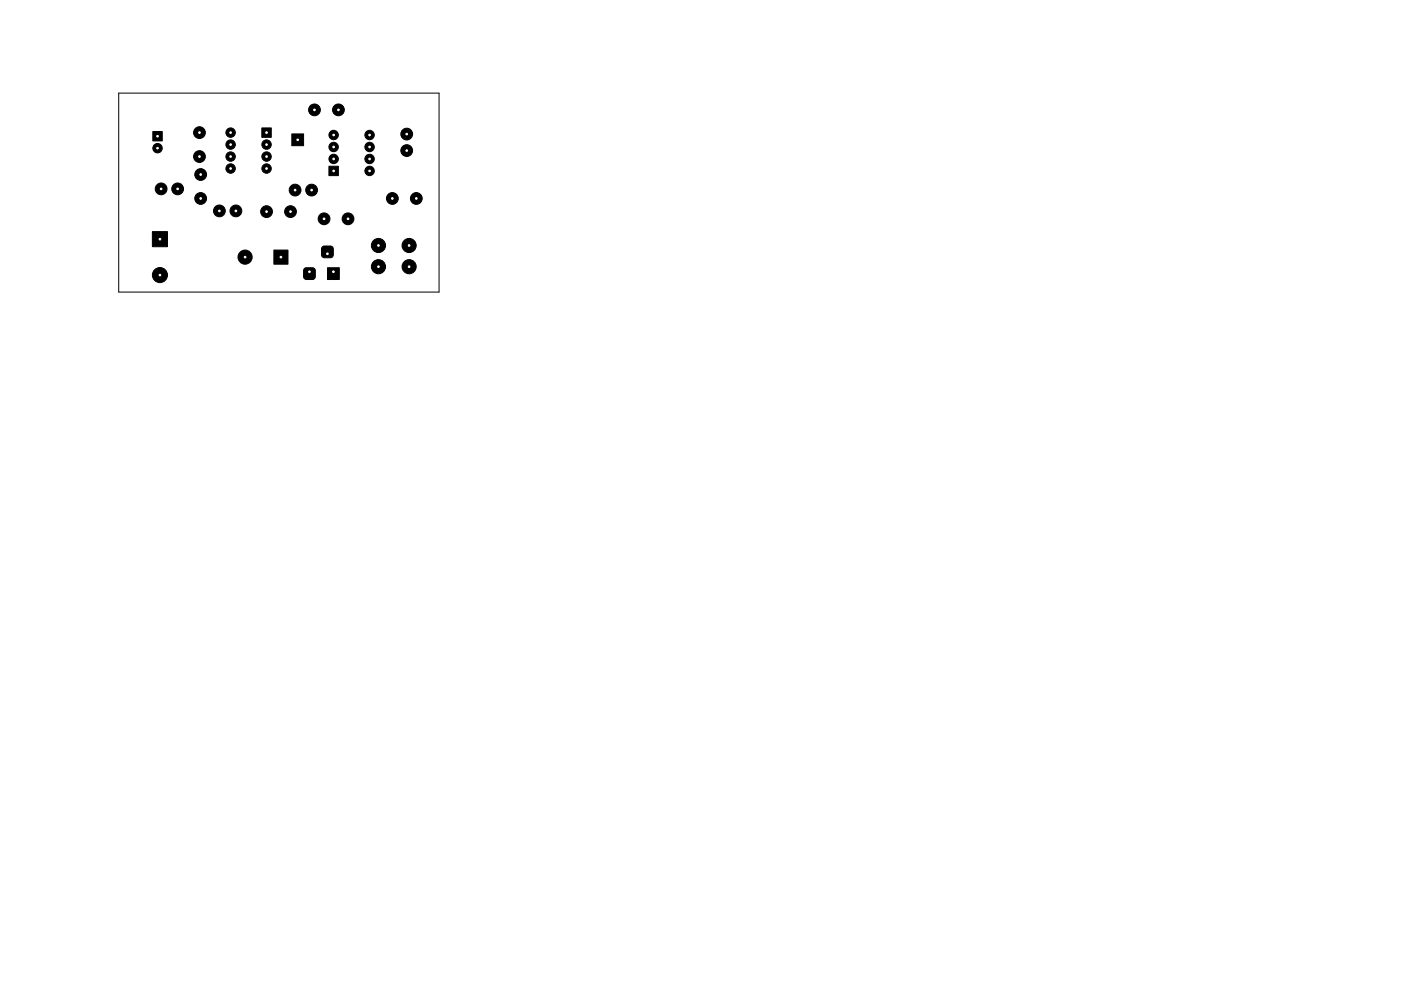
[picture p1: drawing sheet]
<svg xmlns="http://www.w3.org/2000/svg" width="297mm" height="210mm" viewBox="0 0 297 210" stroke-linecap="round" stroke-linejoin="round" font-family="sans-serif">
<path d="M25.2 19.8h67.9v42.2h-67.9z" fill="none" stroke="#000" stroke-width=".21"/>
<g fill="#000" stroke="#000" stroke-width=".21">
<path d="M32.4 27.9h2v2h-2zM55.5 27.1h2v2h-2zM61.9 28.4h2.5v2.5h-2.5zM69.7 35.3h2v2h-2zM32.3 49.1h3.2v3.2h-3.2zM58.1 53.1h3v3h-3zM64.5 57l.4-.2h1.3a.62 .62 0 0 1 .7 .6v1.3a.62 .62 0 0 1-.7 .6h-1.2a.62 .62 0 0 1-.6-.6v-1.3zM68.4 52.4l.3-.2h1.3a.62 .62 0 0 1 .7 .6v1.3a.62 .62 0 0 1-.7 .6h-1.2a.62 .62 0 0 1-.6-.6v-1.3zM69.4 56.8h2.5v2.5h-2.5z"/>
<circle cx="33.4" cy="31.4" r="1"/>
<circle cx="42.3" cy="28.1" r="1.25"/>
<circle cx="42.3" cy="33.2" r="1.25"/>
<circle cx="42.5" cy="37" r="1.25"/>
<circle cx="48.9" cy="33.2" r="1"/>
<circle cx="48.9" cy="35.8" r="1"/>
<circle cx="48.9" cy="30.7" r="1"/>
<circle cx="48.9" cy="28.1" r="1"/>
<circle cx="56.5" cy="30.7" r="1"/>
<circle cx="56.5" cy="33.2" r="1"/>
<circle cx="56.5" cy="35.8" r="1"/>
<circle cx="66.7" cy="23.3" r="1.25"/>
<circle cx="70.7" cy="28.6" r="1"/>
<circle cx="70.7" cy="31.2" r="1"/>
<circle cx="70.7" cy="33.7" r="1"/>
<circle cx="71.8" cy="23.3" r="1.25"/>
<circle cx="78.4" cy="28.6" r="1"/>
<circle cx="78.4" cy="31.2" r="1"/>
<circle cx="78.4" cy="33.7" r="1"/>
<circle cx="78.4" cy="36.3" r="1"/>
<circle cx="86.2" cy="31.9" r="1.25"/>
<circle cx="86.2" cy="28.4" r="1.25"/>
<circle cx="33.9" cy="58.4" r="1.6"/>
<circle cx="34.2" cy="40.1" r="1.25"/>
<circle cx="37.7" cy="40.1" r="1.25"/>
<circle cx="42.5" cy="42.1" r="1.25"/>
<circle cx="46.5" cy="44.7" r="1.25"/>
<circle cx="50" cy="44.7" r="1.25"/>
<circle cx="52" cy="54.6" r="1.5"/>
<circle cx="56.5" cy="44.9" r="1.25"/>
<circle cx="61.6" cy="44.9" r="1.25"/>
<circle cx="62.6" cy="40.3" r="1.25"/>
<circle cx="66.1" cy="40.3" r="1.25"/>
<circle cx="68.7" cy="46.4" r="1.25"/>
<circle cx="73.8" cy="46.4" r="1.25"/>
<circle cx="80.2" cy="52.1" r="1.5"/>
<circle cx="80.2" cy="56.6" r="1.5"/>
<circle cx="83.2" cy="42.1" r="1.25"/>
<circle cx="86.7" cy="52.1" r="1.5"/>
<circle cx="86.7" cy="56.6" r="1.5"/>
<circle cx="88.3" cy="42.1" r="1.25"/>
</g>
<g fill="#fff" stroke="#fff" stroke-width=".21">
<circle cx="78.4" cy="36.3" r=".17"/>
<circle cx="70.7" cy="28.6" r=".17"/>
<circle cx="78.4" cy="33.7" r=".17"/>
<circle cx="70.7" cy="31.2" r=".17"/>
<circle cx="78.4" cy="31.2" r=".17"/>
<circle cx="70.7" cy="33.7" r=".17"/>
<circle cx="78.4" cy="28.6" r=".17"/>
<circle cx="70.7" cy="36.3" r=".17"/>
<circle cx="56.5" cy="44.9" r=".17"/>
<circle cx="61.6" cy="44.9" r=".17"/>
<circle cx="62.6" cy="40.3" r=".18"/>
<circle cx="66.1" cy="40.3" r=".17"/>
<circle cx="52" cy="54.6" r=".17"/>
<circle cx="59.6" cy="54.6" r=".17"/>
<circle cx="69.4" cy="53.8" r=".17"/>
<circle cx="65.6" cy="57.7" r=".17"/>
<circle cx="70.7" cy="57.7" r=".17"/>
<circle cx="46.5" cy="44.7" r=".18"/>
<circle cx="50" cy="44.7" r=".17"/>
<circle cx="48.9" cy="28.1" r=".17"/>
<circle cx="56.5" cy="35.8" r=".17"/>
<circle cx="48.9" cy="30.7" r=".17"/>
<circle cx="56.5" cy="33.2" r=".17"/>
<circle cx="48.9" cy="33.2" r=".17"/>
<circle cx="56.5" cy="30.7" r=".17"/>
<circle cx="48.9" cy="35.8" r=".17"/>
<circle cx="56.5" cy="28.1" r=".17"/>
<circle cx="63.1" cy="29.7" r=".17"/>
<circle cx="33.4" cy="31.4" r=".17"/>
<circle cx="33.4" cy="28.9" r=".17"/>
<circle cx="37.7" cy="40.1" r=".17"/>
<circle cx="34.2" cy="40.1" r=".17"/>
<circle cx="33.9" cy="58.4" r=".17"/>
<circle cx="33.9" cy="50.7" r=".17"/>
<circle cx="42.5" cy="42.1" r=".17"/>
<circle cx="42.5" cy="37" r=".17"/>
<circle cx="42.3" cy="33.2" r=".17"/>
<circle cx="42.3" cy="28.1" r=".17"/>
<circle cx="88.3" cy="42.1" r=".17"/>
<circle cx="83.2" cy="42.1" r=".17"/>
<circle cx="71.8" cy="23.3" r=".17"/>
<circle cx="66.7" cy="23.3" r=".17"/>
<circle cx="68.7" cy="46.4" r=".17"/>
<circle cx="73.8" cy="46.4" r=".17"/>
<circle cx="86.2" cy="31.9" r=".17"/>
<circle cx="86.2" cy="28.4" r=".18"/>
<circle cx="80.2" cy="52.1" r=".18"/>
<circle cx="80.2" cy="56.6" r=".18"/>
<circle cx="86.7" cy="52.1" r=".18"/>
<circle cx="86.7" cy="56.6" r=".17"/>
</g>
</svg>
